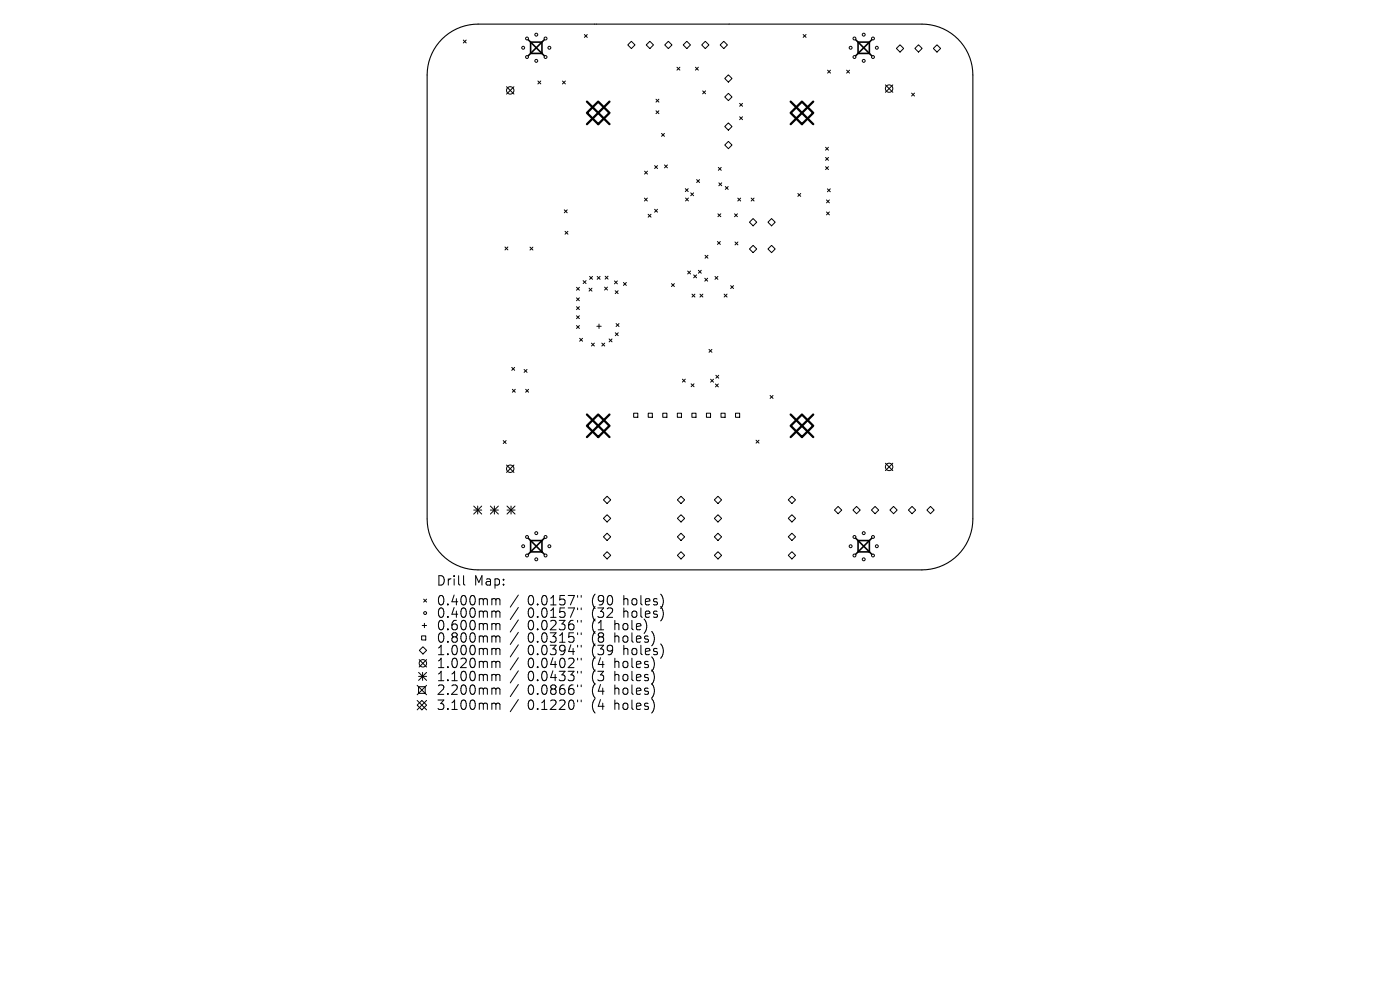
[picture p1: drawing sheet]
<svg xmlns="http://www.w3.org/2000/svg" width="297mm" height="210mm" viewBox="0 0 297 210" stroke-linecap="round" stroke-linejoin="round" font-family="sans-serif">
<defs><g id="words">
<g font-size="2.8">
<text x="92.5" y="124.5">Drill</text>
<text x="100.5" y="124.5">Map:</text>
<text x="92.5" y="128.7">0.400mm</text>
<text x="92.5" y="131.3">0.400mm</text>
<text x="111.9" y="128.7">0.0157&quot;</text>
<text x="111.9" y="131.3">0.0157&quot;</text>
<text x="125.7" y="128.7">(90</text>
<text x="125.7" y="131.3">(32</text>
<text x="132.5" y="128.7">holes)</text>
<text x="132.5" y="131.3">holes)</text>
<text x="92.5" y="134">0.600mm</text>
<text x="92.5" y="136.6">0.800mm</text>
<text x="111.9" y="134">0.0236&quot;</text>
<text x="111.9" y="136.6">0.0315&quot;</text>
<text x="125.7" y="134">(1</text>
<text x="125.7" y="136.6">(8</text>
<text x="130.6" y="134">hole)</text>
<text x="130.6" y="136.6">holes)</text>
<text x="92.5" y="139.3">1.000mm</text>
<text x="92.5" y="142">1.020mm</text>
<text x="111.9" y="139.3">0.0394&quot;</text>
<text x="111.9" y="142">0.0402&quot;</text>
<text x="125.7" y="139.3">(39</text>
<text x="125.7" y="142">(4</text>
<text x="130.6" y="142">holes)</text>
<text x="132.5" y="139.3">holes)</text>
<text x="92.5" y="144.8">1.100mm</text>
<text x="92.5" y="147.7">2.200mm</text>
<text x="111.9" y="144.8">0.0433&quot;</text>
<text x="111.9" y="147.7">0.0866&quot;</text>
<text x="125.7" y="144.8">(3</text>
<text x="125.7" y="147.7">(4</text>
<text x="130.6" y="144.8">holes)</text>
<text x="130.6" y="147.7">holes)</text>
<text x="92.5" y="150.9">3.100mm</text>
<text x="111.9" y="150.9">0.1220&quot;</text>
<text x="125.7" y="150.9">(4</text>
<text x="130.6" y="150.9">holes)</text>
</g>
</g></defs>
<path d="M93.8 8.3a10.8 10.8 0 0 1 7.6-3.2h94.2a10.8 10.8 0 0 1 10.8 10.8v94.2a10.8 10.8 0 0 1-10.8 10.8h-94.2a10.8 10.8 0 0 1-10.8-10.8v-94.2a10.8 10.8 0 0 1 3.2-7.6z" fill="none" stroke="#000" stroke-width=".23"/>
<g fill="none" stroke="#000" stroke-width=".21">
<path d="M98.3 8.5l.6 .6M98.9 8.5l-.6 .6M107.5 18.4l1.5 1.6M109 18.4l-1.5 1.6M114.1 17.2l.6 .6M114.7 17.2l-.6 .6M119.3 17.2l.6 .6M119.9 17.2l-.6 .6M124 7.3l.6 .6M124.6 7.3l-.6 .6M133.9 8.8l.8 .7-.8 .8-.7-.8zM137.9 8.8l.7 .7-.7 .8-.8-.8z"/>
<path d="M141.8 8.8l.8 .7-.8 .8-.8-.8zM143.6 14.3l.6 .6M144.2 14.3l-.6 .6M145.7 8.8l.8 .7-.8 .8-.8-.8zM147.5 14.3l.7 .6M148.2 14.3l-.7 .6M149.1 19.3l.6 .6M149.6 8.8l.8 .7-.8 .8-.7-.8zM149.7 19.3l-.6 .6M153.5 8.8l.8 .7-.8 .8-.7-.8zM153.7 16.6l.8-.7 .8 .7-.8 .8zM170.4 7.3l.6 .6"/>
<path d="M171 7.3l-.6 .6M175.6 14.9l.6 .6M176.2 14.9l-.6 .6M179.6 14.9l.6 .6M180.2 14.9l-.6 .6M187.8 18l1.6 1.6M189.4 18l-1.6 1.6M190.2 10.3l.7-.8 .8 .8-.8 .7zM193.4 19.8l.6 .6M194 19.8l-.6 .6M194.9 9.5l.7 .8-.7 .7-.8-.7zM198 10.3l.8-.8 .7 .8-.7 .7z"/>
<path d="M136.7 36.3l.7 .6M137.4 36.3l-.7 .6M138.9 35.1l.6 .6M139.2 21l.6 .7M139.2 23.5l.6 .6M139.5 35.1l-.6 .6M139.8 21l-.6 .7M139.8 23.5l-.6 .6M140.3 28.3l.7 .6M141 28.3l-.7 .6M141 35l.6 .6M141.6 35l-.6 .6"/>
<path d="M147.8 38.1l.6 .6M148.4 38.1l-.6 .6M152.4 35.5l.6 .6M152.5 38.8l.6 .6M153 35.5l-.6 .6M153.1 38.8l-.6 .6M153.7 20.6l.8-.8 .8 .8-.8 .7zM153.7 26.8l.8-.7 .8 .7-.8 .8zM153.7 30.8l.8-.8 .8 .8-.8 .7zM153.9 39.6l.6 .6M154.5 39.6l-.6 .6M156.9 21.9l.6 .6"/>
<path d="M156.9 24.8l.6 .6M157.5 21.9l-.6 .6M157.5 24.8l-.6 .6M175.1 31.2l.7 .7M175.1 33.4l.7 .6M175.1 35.4l.7 .6M175.8 33.4l-.7 .6M175.8 31.2l-.7 .7M175.8 35.4l-.7 .6M107.1 52.4l.6 .6M107.7 52.4l-.6 .6M112.4 52.4l.7 .6"/>
<path d="M113.1 52.4l-.7 .6M119.7 44.5l.6 .6M119.9 49.1l.6 .6M120.3 44.5l-.6 .6M120.5 49.1l-.6 .6M123.7 59.5l.6 .6M124.3 59.5l-.6 .6M125.1 58.6l.6 .7M125.7 58.6l-.6 .7M126.7 58.6l.6 .7M127.3 58.6l-.6 .7M128.4 58.6l.6 .6"/>
<path d="M129 58.6l-.6 .6M130.4 59.6l.6 .6M131 59.6l-.6 .6M132.3 59.9l.6 .6M132.9 59.9l-.6 .6M136.7 42l.6 .6M137.3 42l-.6 .6M137.5 45.5l.6 .6M138.1 45.5l-.6 .6M138.9 44.4l.6 .6M139.5 44.4l-.6 .6M145.4 40l.6 .6"/>
<path d="M145.4 42l.7 .6M145.9 57.5l.6 .6M146 40l-.6 .6M146.1 42l-.7 .6M146.5 57.5l-.6 .6M146.5 40.9l.6 .6M147.1 40.9l-.6 .6M147.2 58.3l.6 .6M147.8 58.3l-.6 .6M148.2 57.3l.6 .7M148.8 57.3l-.6 .7M149.5 59l.6 .6"/>
<path d="M149.6 54.2l.6 .6M150.1 59l-.6 .6M150.2 54.2l-.6 .6M151.7 58.6l.6 .7M152.2 51.2l.6 .7M152.3 58.6l-.6 .7M152.3 45.4l.6 .6M152.8 51.2l-.6 .7M152.9 45.4l-.6 .6M155.8 45.4l.6 .6M155.9 51.3l.6 .7M156.4 45.4l-.6 .6"/>
<path d="M156.5 42l.6 .6M156.5 51.3l-.6 .7M157.1 42l-.6 .6M159.4 42l.6 .6M159.8 46.4l.7 .7-.7 .8-.8-.8zM159.8 52l.7 .8-.7 .8-.8-.8zM160 42l-.6 .6M162.9 47.1l.8-.7 .8 .7-.8 .8zM162.9 52.8l.8-.8 .8 .8-.8 .8zM169.3 41l.6 .7M169.9 41l-.6 .7M175.3 42.4l.7 .6"/>
<path d="M175.3 45l.7 .6M175.5 40.1l.6 .6M176 42.4l-.7 .6M176 45l-.7 .6M176.1 40.1l-.6 .6M108.6 77.9l.6 .7M109.2 77.9l-.6 .7M111.2 78.4l.6 .6M111.8 78.4l-.6 .6M122.3 60.9l.6 .7M122.3 63.2l.6 .6M122.3 65.1l.6 .6"/>
<path d="M122.3 67l.6 .6M122.3 69.1l.6 .6M122.9 60.9l-.6 .7M122.9 63.2l-.6 .6M122.9 65.1l-.6 .6M122.9 67l-.6 .6M122.9 69.1l-.6 .6M123 71.8l.6 .6M123.6 71.8l-.6 .6M125 61.1l.6 .7M125.5 72.8l.6 .6M125.6 61.1l-.6 .7"/>
<path d="M126.1 72.8l-.6 .6M126.6 69.2h.9M127.1 68.7v1M127.7 72.8l.6 .6M128.3 60.9l.6 .6M128.3 72.8l-.6 .6M128.9 60.9l-.6 .6M129.2 71.9l.6 .6M129.8 71.9l-.6 .6M130.5 61.7l.6 .6M130.5 70.6l.7 .6M130.7 68.6l.6 .7"/>
<path d="M131.1 61.7l-.6 .6M131.2 70.6l-.7 .6M131.3 68.6l-.6 .7M142.5 60.2l.6 .6M143.1 60.2l-.6 .6M146.8 62.4l.6 .6M147.4 62.4l-.6 .6M148.5 62.4l.6 .6M149.1 62.4l-.6 .6M150.4 74.1l.6 .6M151 74.1l-.6 .6M151.9 79.6l.6 .6"/>
<path d="M152.5 79.6l-.6 .6M153.6 62.4l.6 .6M154.2 62.4l-.6 .6M155 60.6l.6 .6M155.6 60.6l-.6 .6M106.8 93.5l.6 .6M107.4 93.5l-.6 .6M107.5 98.6l1.5 1.6M108.7 82.6l.6 .6M109 98.6l-1.5 1.6M109.3 82.6l-.6 .6M111.5 82.6l.6 .6"/>
<path d="M112.1 82.6l-.6 .6M134.4 87.6h.9v.9h-.9zM137.5 87.6h.9v.9h-.9zM140.6 87.6h.9v.9h-.9zM143.7 87.6h.9v.9h-.9zM144.8 80.4l.6 .6M145.4 80.4l-.6 .6M146.6 81.4l.6 .6M146.8 87.6h.9v.9h-.9zM147.2 81.4l-.6 .6M149.9 87.6h.8v.9h-.8zM150.8 80.4l.6 .7"/>
<path d="M151.4 80.4l-.6 .7M151.8 81.5l.6 .6M152.4 81.5l-.6 .6M153 87.6h.8v.9h-.8zM156 87.6h.9v.9h-.9zM160.4 93.4l.6 .6M161 93.4l-.6 .6M163.4 83.9l.6 .6M164 83.9l-.6 .6M187.8 98.3l1.6 1.5M189.4 98.3l-1.6 1.5M100.5 107.4l1.7 1.6"/>
<path d="M100.5 108.2h1.7M101.3 107.4v1.6M102.2 107.4l-1.7 1.6M104 108.2h1.7M104 107.4l1.7 1.6M104.9 107.4v1.6M105.7 107.4l-1.7 1.6M107.6 108.2h1.7M107.6 107.4l1.7 1.6M108.4 107.4v1.6M109.3 107.4l-1.7 1.6M128 106l.8-.7 .8 .7-.8 .8z"/>
<path d="M128 110l.8-.8 .8 .8-.8 .7zM128 113.9l.8-.8 .8 .8-.8 .8zM128 117.8l.8-.8 .8 .8-.8 .8zM144.5 105.3l.7 .7-.7 .8-.8-.8zM144.5 109.2l.7 .8-.7 .7-.8-.7zM144.5 113.1l.7 .8-.7 .8-.8-.8zM144.5 117l.7 .8-.7 .8-.8-.8zM151.5 106l.8-.7 .8 .7-.8 .8zM151.5 110l.8-.8 .8 .8-.8 .7zM151.5 113.9l.8-.8 .8 .8-.8 .8zM151.5 117.8l.8-.8 .8 .8-.8 .8zM168 105.3l.8 .7-.8 .8-.8-.8z"/>
<path d="M168 109.2l.8 .8-.8 .7-.8-.7zM168 113.1l.8 .8-.8 .8-.8-.8zM168 117l.8 .8-.8 .8-.8-.8zM177 108.2l.8-.8 .8 .8-.8 .8zM180.9 108.2l.8-.8 .8 .8-.8 .8zM185.6 107.4l.8 .8-.8 .8-.7-.8zM189.6 107.4l.7 .8-.7 .8-.8-.8zM193.5 107.4l.8 .8-.8 .8-.8-.8zM196.6 108.2l.8-.8 .8 .8-.8 .8zM88.9 139.9l1.6 1.6M89.4 134.9h.9v.9h-.9zM89.6 132.7h.9"/>
<path d="M89.7 137.2l.8 .8-.8 .7-.7-.7zM89.9 127.1l.6 .6M90 132.2v.9M90.5 127.1l-.6 .6M90.5 139.9l-1.6 1.6M98.3 122.1v1.7l.3 .3M104.6 127l.5 .1 .1 .2M104.6 129.6l.5 .1 .1 .2M104.6 132.3l.5 .1 .1 .2M104.6 134.9l.5 .1 .1 .2M104.6 137.5l.5 .1 .1 .2M105.2 127.3l.3-.3 .5 .1 .1 1.2"/>
<path d="M105.2 127.3v1M105.2 129.9v1.1M105.2 132.6v1M105.2 135.2v1M105.2 137.8v1.1M105.2 129.9l.3-.3 .5 .1 .1 1.3M105.2 132.6l.3-.3 .5 .1 .1 1.2M105.2 135.2l.3-.3 .5 .1 .1 1.2M105.2 137.8l.3-.3 .5 .1 .1 1.3M110 126.2l-1.8 2.6M110 128.9l-1.8 2.5M110 131.5l-1.8 2.6"/>
<path d="M110 134.1l-1.8 2.6M110 136.8l-1.8 2.6M110 139.5l-1.8 2.6M122.5 126.3v.4M122.5 129v.3M122.5 131.6v.4M122.5 134.2v.4M122.5 136.9v.4M122.5 139.6v.4M123.3 126.3v.4M123.3 129v.3M123.3 131.6v.4"/>
<path d="M123.3 134.2v.4M123.3 136.9v.4M123.3 139.6v.4M88.5 149.6l1-1 1 1-1 1zM88.5 145.4l2 2M88.5 148.6l2 2M88.8 145.7h1.4v1.4h-1.4zM88.8 142.6l1.7 1.7M88.8 143.5h1.7M89.6 142.6v1.7M90.5 142.6l-1.7 1.7M90.5 145.4l-2 2"/>
<path d="M90.5 148.6l-2 2M104.6 140.3l.5 .1 .1 .2M104.6 143.1l.5 .1 .1 .1M104.6 146l.5 .1 .1 .1M104.6 149.2l.5 .1 .1 .1M105.2 140.6v1M105.2 143.3v1.1M105.2 146.2v1.1M105.2 149.4v1.1M105.2 140.6l.3-.3 .5 .1 .1 1.2M105.2 143.3l.3-.2 .5 .1 .1 1.2M105.2 146.2l.3-.2 .5 .1 .1 1.2"/>
<path d="M105.2 149.4l.3-.2 .5 .1 .1 1.2M110 142.3l-1.8 2.6M110 145.2l-1.8 2.6M110 148.4l-1.8 2.6M122.5 142.4v.4M122.5 145.3v.4M122.5 148.5v.4M123.3 142.4v.4M123.3 145.3v.4M123.3 148.5v.4"/>
<circle cx="108.2" cy="19.2" r=".79"/>
<circle cx="111" cy="10.1" r=".31"/>
<circle cx="111.8" cy="12.1" r=".31"/>
<circle cx="111.8" cy="8.2" r=".31"/>
<circle cx="113.8" cy="12.9" r=".31"/>
<circle cx="113.8" cy="7.4" r=".31"/>
<circle cx="115.7" cy="12.1" r=".31"/>
<circle cx="115.7" cy="8.2" r=".31"/>
<circle cx="116.5" cy="10.1" r=".31"/>
<circle cx="180.5" cy="10.1" r=".31"/>
<circle cx="181.3" cy="12.1" r=".31"/>
<circle cx="181.3" cy="8.2" r=".31"/>
<circle cx="183.2" cy="12.9" r=".31"/>
<circle cx="183.2" cy="7.4" r=".31"/>
<circle cx="185.2" cy="12.1" r=".31"/>
<circle cx="185.2" cy="8.2" r=".31"/>
<circle cx="186" cy="10.1" r=".31"/>
<circle cx="188.6" cy="18.8" r=".79"/>
<circle cx="108.2" cy="99.4" r=".79"/>
<circle cx="188.6" cy="99" r=".79"/>
<circle cx="111" cy="115.9" r=".31"/>
<circle cx="111.8" cy="113.9" r=".31"/>
<circle cx="111.8" cy="117.8" r=".31"/>
<circle cx="113.8" cy="113.1" r=".31"/>
<circle cx="113.8" cy="118.7" r=".31"/>
<circle cx="115.7" cy="113.9" r=".31"/>
<circle cx="115.7" cy="117.8" r=".31"/>
<circle cx="116.5" cy="115.9" r=".31"/>
<circle cx="180.5" cy="115.9" r=".31"/>
<circle cx="181.3" cy="113.9" r=".31"/>
<circle cx="181.3" cy="117.8" r=".31"/>
<circle cx="183.2" cy="113.1" r=".31"/>
<circle cx="183.2" cy="118.7" r=".31"/>
<circle cx="185.2" cy="113.9" r=".31"/>
<circle cx="185.2" cy="117.8" r=".31"/>
<circle cx="186" cy="115.9" r=".31"/>
<circle cx="90.2" cy="130" r=".31"/>
<circle cx="89.7" cy="140.7" r=".79"/>
</g>
<path d="M112.1 8.4l3.4 3.4M112.6 8.9h2.4v2.4h-2.4zM115.5 8.4l-3.4 3.4M181.5 8.4l3.4 3.4M182 8.9h2.4v2.4h-2.4zM184.9 8.4l-3.4 3.4M112.1 114.2l3.4 3.4M112.6 114.7h2.4v2.4h-2.4zM115.5 114.2l-3.4 3.4M181.5 114.2l3.4 3.4M182 114.7h2.4v2.4h-2.4zM184.9 114.2l-3.4 3.4" fill="none" stroke="#000" stroke-width=".34"/>
<path d="M124.5 23.9l2.4-2.3 2.4 2.3-2.4 2.4zM124.5 21.6l4.8 4.7M129.3 21.6l-4.8 4.7M167.7 23.9l2.4-2.3 2.4 2.3-2.4 2.4zM167.7 21.6l4.8 4.7M172.5 21.6l-4.8 4.7M124.5 90.3l2.4-2.4 2.4 2.4-2.4 2.4zM124.5 87.9l4.8 4.8M129.3 87.9l-4.8 4.8M167.7 90.3l2.4-2.4 2.4 2.4-2.4 2.4zM167.7 87.9l4.8 4.8M172.5 87.9l-4.8 4.8" fill="none" stroke="#000" stroke-width=".48"/>
<use href="#words"/>
</svg>
